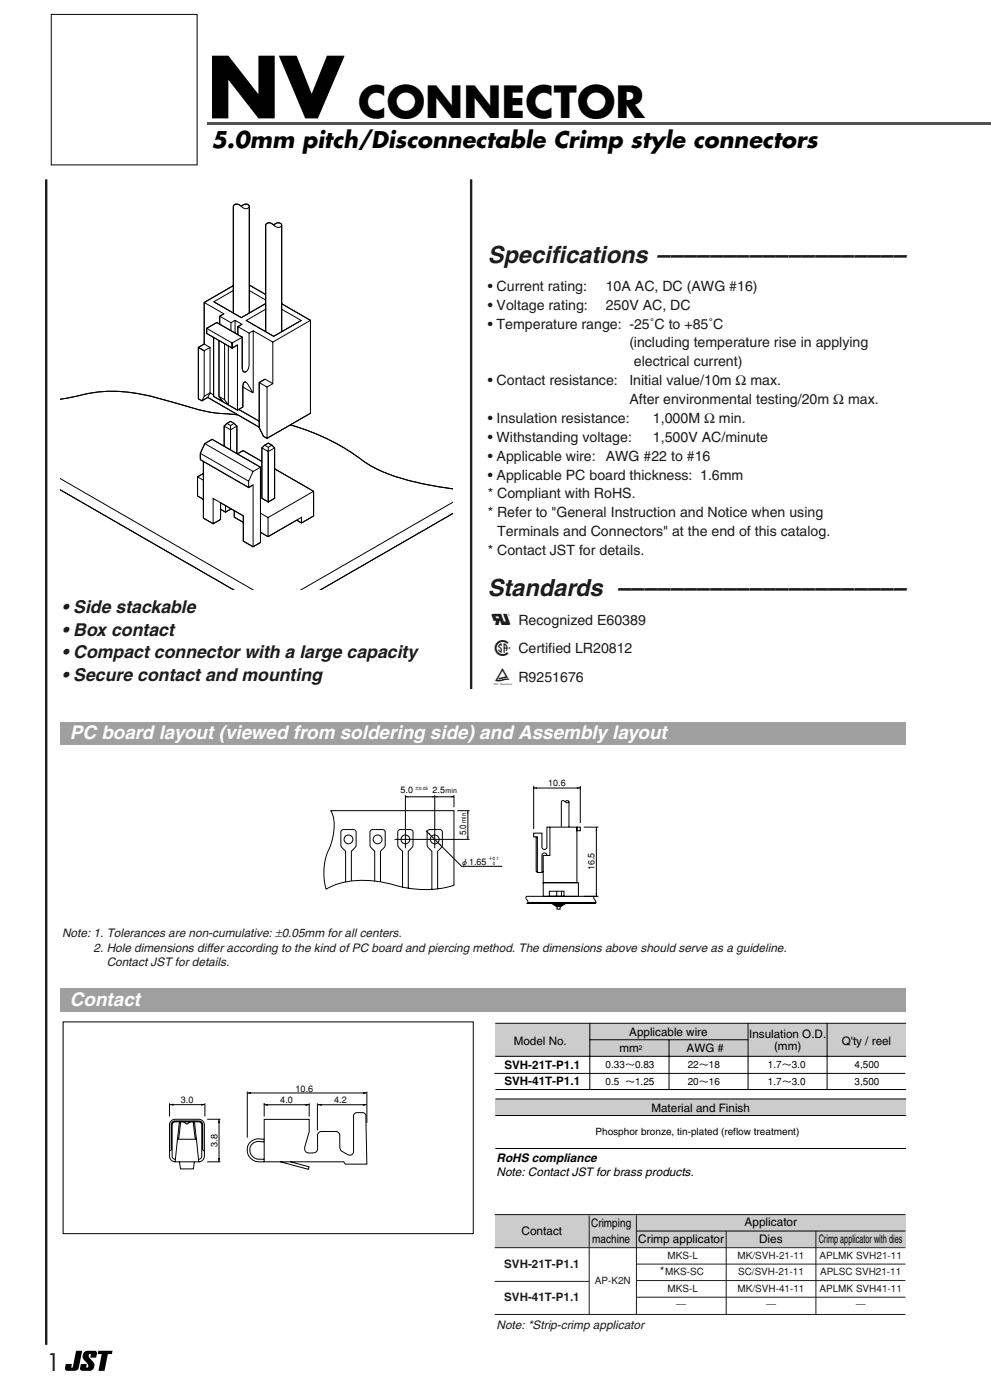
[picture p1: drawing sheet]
<svg xmlns="http://www.w3.org/2000/svg" width="210mm" height="297mm" viewBox="0 0 210 297" stroke-linecap="round" stroke-linejoin="round" font-family="sans-serif">
<defs><g id="words">
<text font-size="17.6" x="43.8" y="25.1">NV</text>
<text font-size="9.2" x="75.9" y="25.1">CONNECTOR</text>
<g font-size="7" fill="#231916">
<text x="103.3" y="139">1</text>
<text x="103.3" y="145.1">2</text>
</g>
<g font-size="5" fill="#231916">
<text x="103.3" y="55.6">Specifications –––––––––––––––––––</text>
<text x="103.3" y="126.4">Standards ––––––––––––––––––––––</text>
<text x="9.8" y="290.5">1</text>
</g>
<text font-size="4.8" x="44.8" y="31.4">5.0mm pitch/Disconnectable Crimp style connectors</text>
<text font-size="4.7" fill="#231916" x="104.1" y="132.4">0</text>
<g font-size="4" fill="#fff">
<text x="14.8" y="156.7">PC board layout (viewed from soldering side) and Assembly layout</text>
<text x="14.8" y="213.2">Contact</text>
</g>
<g font-size="3.8" fill="#231916">
<text x="13.2" y="130">• Side stackable</text>
<text x="13.2" y="134.7">• Box contact</text>
<text x="13.2" y="139.5">• Compact connector with a large capacity</text>
<text x="13.2" y="144.2">• Secure contact and mounting</text>
</g>
<g font-size="3" fill="#231916">
<text x="103.3" y="61.6">• Current rating:</text>
<text x="103.3" y="65.6">• Voltage rating:</text>
<text x="128.3" y="65.6">250V AC, DC</text>
<text x="128.3" y="61.6">10A AC, DC (AWG #16)</text>
<text x="103.3" y="69.6">• Temperature range: -25˚C to +85˚C</text>
<text x="133.3" y="73.6">(including temperature rise in applying</text>
<text x="134.3" y="77.6">electrical current)</text>
<text x="103.3" y="81.6">• Contact resistance:</text>
<text x="133.3" y="81.6">Initial value/10m Ω max.</text>
<text x="103.3" y="89.6">• Insulation resistance:</text>
<text x="133.3" y="85.6">After environmental testing/20m Ω max.</text>
<text x="138.3" y="89.6">1,000M Ω min.</text>
<text x="103.3" y="93.6">• Withstanding voltage:</text>
<text x="138.3" y="93.6">1,500V AC/minute</text>
<text x="103.3" y="97.6">• Applicable wire:</text>
<text x="103.3" y="101.6">• Applicable PC board thickness: 1.6mm</text>
<text x="128.3" y="97.6">AWG #22 to #16</text>
<text x="103.3" y="105.6">* Compliant with RoHS.</text>
<text x="103.3" y="109.6">* Refer to &quot;General Instruction and Notice when using</text>
<text x="105.3" y="113.6">Terminals and Connectors&quot; at the end of this catalog.</text>
<text x="103.3" y="117.6">* Contact JST for details.</text>
<text x="109.8" y="132.4">Recognized E60389</text>
<text x="109.8" y="138.5">Certified LR20812</text>
<text x="109.8" y="144.6">R9251676</text>
</g>
<g font-size="2.5" fill="#231916">
<text x="13.2" y="198.6">Note: 1. Tolerances are non-cumulative: ±0.05mm for all centers.</text>
<text x="19.8" y="201.6">2. Hole dimensions differ according to the kind of PC board and piercing method. The dimensions above should serve as a guideline.</text>
<text x="22.6" y="204.6">Contact JST for details.</text>
<text x="106.8" y="268.8">SVH-21T-P1.1</text>
<text x="106.8" y="275.8">SVH-41T-P1.1</text>
<text x="139.5" y="270.3">*</text>
<text x="105.2" y="281.6">Note: *Strip-crimp applicator</text>
</g>
<g font-size="2.5">
<text x="108.8" y="221.4">Model No.</text>
<text x="133.3" y="219.5">Applicable wire</text>
<text x="158.7" y="220">Insulation O.D.</text>
<text x="178.3" y="221.4">Q'ty / reel</text>
<text x="106.8" y="226.5">SVH-21T-P1.1</text>
<text x="131.2" y="223">mm</text>
<text x="145.4" y="223">AWG #</text>
<text x="164" y="222.5">(mm)</text>
<text x="106.8" y="230">SVH-41T-P1.1</text>
<text x="138" y="235.6">Material and Finish</text>
<text x="105.2" y="246.1">RoHS compliance</text>
<text x="105.2" y="249.1">Note: Contact JST for brass products.</text>
<text x="110.5" y="261.7">Contact</text>
<text x="125.2" y="260">Crimping</text>
<text x="125.5" y="263.4">machine</text>
<text x="135.2" y="263.4">Crimp applicator</text>
<text x="157.7" y="259.8">Applicator</text>
<text x="160.8" y="263.4">Dies</text>
<text x="173.4" y="263.4">Crimp applicator with dies</text>
</g>
<g font-size="2.1">
<text x="128.3" y="226.3">0.33～0.83</text>
<text x="145.7" y="226.3">22～18</text>
<text x="162.6" y="226.3">1.7～3.0</text>
<text x="181" y="226.3">4,500</text>
<text x="128.3" y="229.9">0.5 ～1.25</text>
<text x="145.7" y="229.9">20～16</text>
<text x="162.6" y="229.9">1.7～3.0</text>
<text x="181" y="229.9">3,500</text>
<text x="126.1" y="240.5">Phosphor bronze, tin-plated (reflow treatment)</text>
</g>
<g font-size="2.1" fill="#231916">
<text x="141.4" y="266.8">MKS-L</text>
<text x="156.2" y="266.8">MK/SVH-21-11</text>
<text x="173.6" y="266.8">APLMK SVH21-11</text>
<text x="126" y="272">AP-K2N</text>
<text x="140.9" y="270.3">MKS-SC</text>
<text x="141.4" y="273.8">MKS-L</text>
<text x="156.2" y="273.8">MK/SVH-41-11</text>
<text x="156.3" y="270.3">SC/SVH-21-11</text>
<text x="173.6" y="273.8">APLMK SVH41-11</text>
<text x="173.7" y="270.3">APLSC SVH21-11</text>
<text x="143.3" y="277.3">―</text>
<text x="162.2" y="277.3">―</text>
<text x="181.3" y="277.3">―</text>
</g>
<g font-size="1.9">
<text x="116.1" y="166.6">10.6</text>
<text x="84.9" y="168.1">5.0</text>
<text x="91.6" y="168.1">2.5</text>
<text x="98.7" y="177" transform="rotate(-90 98.7 177)">5.0</text>
<text x="97.5" y="183.2">φ1.65</text>
<text x="125.9" y="184.5" transform="rotate(-90 125.9 184.5)">16.5</text>
<text x="38.3" y="233.8">3.0</text>
<text x="59.4" y="233.8">4.0</text>
<text x="62.6" y="231.3">10.6</text>
<text x="70.8" y="233.8">4.2</text>
<text x="46.1" y="243.1" transform="rotate(-90 46.1 243.1)">3.8</text>
</g>
<g font-size="1.5">
<text x="94.4" y="168.1">min</text>
<text x="98.7" y="174.4" transform="rotate(-90 98.7 174.4)">min</text>
</g>
<text font-size="1.4" x="135.3" y="222.5">2</text>
<g font-size="1">
<text x="87.9" y="167.4">±0.05</text>
<text x="103.4" y="183.4">0</text>
<text x="103.4" y="182.3">＋0.1</text>
</g>
</g></defs>
<path d="M43.8 25.9h166v.5h-166z" fill="#4d4d4d"/>
<path d="M10.9 3.1h30.9v31.8h-30.9z" fill="#fff"/>
<g fill="none" stroke="#000" stroke-width=".21">
<path d="M10.9 3.1h30.9v31.8h-30.9zM51.1 43.7a.97 .97 0 0 0-1.7 0v22.6M51.1 43.7a.97 .97 0 0 0 1.7 0M51.1 43.7a.97 .97 0 0 1 1.7 0M52.8 43.7v22.6M58 47.7a.97 .97 0 0 0-1.7 0v22.6M58 47.7a.97 .97 0 0 0 1.7 0M58 47.7a.97 .97 0 0 1 1.7 0M59.7 47.7v22.6M42 73.6l1.2 .7v9.7l-.4 .9-.8-.4zM42 73.6l1.2-.7 1.3 .7-1.3 .7zM43.2 64.1l4.2 2.4-.9 .5 2.4 1.4 .9-.5 1.5 .8-.9 .5 2.4 1.4 .8-.5 4.2 2.4"/>
<path d="M43.8 69.6l2.1-1.2 5.4 3.1M43.8 69.6l5.4 3.1v1.1l-5.4-3.1zM44.5 73.6v9.7l-.5 .9-1.2 .7M45.2 71.5v12.5l5.1 2.9M46.4 72.2v11.8l.8 1.1M46.5 67v1.7M47.6 72.9v11.8l.8 1.1v-12.5M48.9 68.4v1.7M49.4 60.5l-6.2 3.6v8.8M49.4 61.6l-4.1 2.4 5.8 3.3 5.2-3M49.8 67.9v2.7M50.4 69.2v1.7"/>
<path d="M52.8 60.4l3.5 2M52.8 61.6l3.4 2M53.6 70.1v13.1h-.1l-.7-1.3a1.25 1.25 0 0 0-1-.9l-.3 .5-.1 .6v4.2l-1.1 .6v-13.8l-1.1 .7v-1.1l2.1-1.2v6.3l.1 .7 .2 .3 .3 .1a1.49 1.49 0 0 0 .9-1.6v-6.7M57.8 72.5l8-4.6v19.7l-9.2 5.3v-10.9l1.2-.7zM59.7 64.4l6.1 3.5M59.7 65.5l4.1 2.4-5.8 3.4-5.9-3.4 4.2-2.4M12.8 84.6l2.5-.4a32.7 32.7 0 0 1 19.2 .4 65.7 65.7 0 0 0 12.1 3l3.8 .3M42.4 96.1l10.3 5.9M43.1 97.8v12l2 1.2v-5.4l6.4 3.7v5.4l2.1 1.2M43.4 94l10.2 5.9M44 84.2l10.9 6.3M45.2 83.7l-.7-.4-1.3 .7"/>
<path d="M46.4 84l1.2 .7M47.5 94.6v-4.3l1.3 .8v4.2v-4.2l1.4-.8v5.8M48.1 89.7l.7-.4 .8 .4-.8 .5zM48.1 89.7l-.6 .6M48.8 90.2v.9M49.6 89.7l.6 .6M50.3 96.2l1.2-.7 4 2.3M50.6 86.8l4.3 2.5M51.4 82l2.1 1.2M53.6 99.9l1.6-.9v16l-1.6 .9v-13.1l-.9 .5v-1.3zM54.9 81.1l1.7 .9M55.2 99l-10.3-5.9-1.5 .9-1 2.1v1.3l10.3 5.9"/>
<path d="M55.5 94.9l1.3 .8v10.7l-1.3-.8zM56.1 94.3l.7-.4 .8 .4-.8 .5zM56.1 94.3l-.6 .6M56.8 95.7l1.4-.8v10.7l-1.4 .8zM56.8 94.8v.9M57.6 94.3l.6 .6M57.8 81.3l-1.7-.9-1.2 .7v9.5l.9 1.9 .8 .4M58.2 99.4l8.2 4.7M61.5 90a47.8 47.8 0 0 1 16.4 8.3 45.2 45.2 0 0 0 16.2 5l1.8 .3M12.8 101.4l40.9 23.6M12.8 103.8l36.8 21.2M41.8 101.1l1.3 .7"/>
<path d="M43.1 100.3l-1.3 .8v4l1.3 .7M46.7 106.5v3.6l-1.6 .9M47.8 107.1v1.4l-1.1-.6M49 107.8l-1.2 .7M49.6 108.2v1.4l1.9 1.1M55.2 112.8l1.6 .9M56.8 109.7v4M62.8 110.2l1.1 .6M66.4 104.1v5.3l-2.5 1.4v-1.2l-7.1 4.1M66.4 104.1l-9.6 5.6-1.6-1M95.9 106.5l-32.2 18.5M95.9 108.9l-28.1 16.1"/>
</g>
<g fill="none" stroke="#000" stroke-width=".22">
<path d="M45.2 71.5v12.5l5.1 2.9 1.1-.6v-4.2a.96 .96 0 0 1 .5-1.2l.2 .1M45.3 64l5.8 3.3 5.2-3M46.4 72.2v11.8l.8 1.1M47.4 66.5l-.9 .5v1.7M49.4 60.5l-6.2 3.6v8.8l-1.2 .7v10.9l.8 .4 1.2-.7 10.9 6.3M49.4 66.3v-22.6a.97 .97 0 0 1 1.7 0 .97 .97 0 0 1 1.7 0v22.6M50.3 73.1l-1.1 .7-5.4-3.1v-1.1l2.1-1.2 5.4 3.1 .1 6.8 .3 .5 .5-.1M51.3 68.7l-.9 .5v1.7M52.1 67.9l5.9 3.4 5.8-3.4M52.8 60.4l3.5 2M56.3 70.3v-22.6a.97 .97 0 0 1 1.7 0 .97 .97 0 0 1 1.7 0v22.6M59.7 64.4l6.1 3.5v19.7l-9.2 5.3-.8-.4-.9-1.9v-9.5l1.2-.7"/>
<path d="M12.8 84.6l2.5-.4a32.7 32.7 0 0 1 19.2 .4 65.7 65.7 0 0 0 12.1 3l3.8 .3M43.1 97.8v12l2 1.2 1.6-.9v-3.6l4.8 2.8v5.4l2.1 1.2 1.6-.9v-16l-10.3-5.9-1.5 .9-1 2.1v1.3l10.3 5.9 .9-.5M47.5 94.6v-4.3l.6-.6 .7-.4 .8 .4 .6 .6v5.8M50.3 96.2l1.2-.7 4 2.3M50.6 86.8l4.3 2.5M55.5 94.9l1.3-1 1.4 1v10.7l-1.4 .8-1.3-.8zM58.2 99.4l8.2 4.7v5.3l-2.5 1.4-1.1-.6-6 3.5-1.6-.9M61.5 90a47.8 47.8 0 0 1 16.4 8.3 45.2 45.2 0 0 0 16.2 5l1.8 .3M12.8 103.8l36.8 21.2M43.1 100.3l-1.3 .8v4l1.3 .7M49 107.8l-1.2 .7-1.1-.6M49.6 108.2v1.4l1.9 1.1"/>
<path d="M95.9 108.9l-28.1 16.1"/>
</g>
<path d="M99.8 38v108" fill="none" stroke="#231916" stroke-width=".5"/>
<path d="M61.8 159.5h71.1v37.9h-71.1z" fill="#fff"/>
<g fill="none" stroke="#000" stroke-width=".21">
<path d="M70 171.8h26.2v15.8a22.8 22.8 0 0 1-13.9-.4 18.3 18.3 0 0 0-13.2 1.2 13 13 0 0 1 1-9.6 9.2 9.2 0 0 0-.1-7zM83.6 177.9h15.9M85.9 168.5v11.2M85.9 168.9h10.3M90.2 176.1l7.6 7.5h8.6M92.1 168.5v11.2M96.2 168.5v2.6M96.9 171.8h2.6M99.1 171.8v6M113 166.6v9.1M113 167h9.9M113.6 177.3v7.3l.2 .3h1l.3-.3"/>
<path d="M116.5 175.3h5.7v11.8h-7.1v-5.8h1.4zM116.5 175.3h-.7v4.2a.53 .53 0 0 1-.5 .5 .53 .53 0 0 1-.5-.5v-2.9h-1.8v.7h.8v7.6M119.7 169.9l-.5-.2-.3 .2v5.2M119.7 169.9l.5 .2 .3-.2M119.7 169.9l.5-.2 .3 .2M120.5 169.9v5.4M122.2 175.3h.7v.7h-.7zM122.9 166.6v7.8M123.7 175.3h3.1M126.3 175.3v14.6M74.4 186.7v-6.3a2.05 2.05 0 0 0 1-1.3v-2.7l-.2-.5-.3-.1h-2.1l-.5 .3-.1 3a2.05 2.05 0 0 0 1 1.3v6.6M79.4 186.7v-6.3a2.04 2.04 0 0 1-1-1.3v-2.7l.2-.5 .3-.1h2.1l.5 .3 .1 3a2.05 2.05 0 0 1-1 1.3v6.5"/>
<path d="M85.3 188v-7.6a2.05 2.05 0 0 1-1-1.3v-2.7l.2-.5 .3-.1h2.1l.5 .3 .1 3a2.05 2.05 0 0 1-1 1.3v7.9M92.7 188.4v-8a2.05 2.05 0 0 0 1-1.3v-2.7l-.3-.5-.3-.1h-2.1l-.5 .3v3a2.05 2.05 0 0 0 1 1.3v8.1M111.5 189.9h14.4a.98 .98 0 0 0 .3 1.2l-.1 .4h-14.4a.98 .98 0 0 0-.3-1.2zM115.1 187.1h7.4v2.8h-7.4zM115.8 181.3a.53 .53 0 0 0-.5-.5 .53 .53 0 0 0-.5 .5v3.6M116.4 188.9h3.1v1h-3.1zM117.9 188.9v1M118 192.1h.6v.6h-.6zM118.9 188.9v1M123.7 189.9h3.1"/>
<circle cx="73.8" cy="177.9" r=".93"/>
<circle cx="80" cy="177.9" r=".93"/>
<circle cx="85.9" cy="177.9" r=".93"/>
<circle cx="92.1" cy="177.9" r=".93"/>
</g>
<path d="M85.9 168.9l.6-.2v.3zM90.7 176.7l.2-.2 .3 .5zM91.5 168.7l.6 .2-.6 .1zM92.1 168.9l.6-.2v.3zM92.9 178.8l.6 .3-.2 .2zM95.5 168.7l.7 .2-.7 .1zM99 177.2h.2l-.1 .6zM99.1 171.8l.1 .6h-.2zM113 167l.8-.2v.4zM122.2 166.8l.7 .2-.7 .2zM126.3 175.3l.2 .7h-.3zM126.2 189.2h.3l-.2 .7z" fill="#000"/>
<path d="M111.8 191.3h14.4l-.1 .2h-14.4zM116.8 191.5h3l-1 .6h-.9z" fill="#000" stroke="#000" stroke-width=".21"/>
<path d="M12.8 209.5h179v5h-179z" fill="#9f9fa0"/>
<g fill="none" stroke="#000" stroke-width=".21">
<path d="M13.4 216.6h86.8v44.8h-86.8zM35.9 233.8v2.8M35.9 234.1h7.5M38 238.1l.3-.3-.4 3.3-.3 .3zM38.9 237.7l.7 .5 .7-.5M40.9 237.8l.3 .3 .4 3.3-.3-.3zM43.4 233.8v2.8M43.9 237.2h2.8M46.4 237.2v9M52.4 231.3v9.8M52.4 231.6h25.3M56 237.2h9.5v2.6l-.9 3.1a1.01 1.01 0 0 0 .1 1 1.01 1.01 0 0 0 .9 .5l.8-.1a.84 .84 0 0 0 .9-.8v-2.9a.84 .84 0 0 1 .8-.8h3a.84 .84 0 0 1 .9 .8l.1 2.9 .2 .4 1.6 .9a.76 .76 0 0 0 1-.7v-7.6a.68 .68 0 0 1 .7-.7h1.2a.68 .68 0 0 1 .7 .7l.2 10.2h-4.6l-.3-.5h-16.8z"/>
<path d="M56 233.8v2.8M56 234.1h9.5M65.5 233.8v2.8M67.2 233.8v5.7M67.3 234.1h10.4M77.7 231.3v6.7M35.9 244v-5.6a1.19 1.19 0 0 1 1.2-1.2h5a1.19 1.19 0 0 1 1.2 1.2v5.6M37.1 245.7a.64 .64 0 0 1-.6-.7v-6.6a.64 .64 0 0 1 .6-.7h5a.64 .64 0 0 1 .6 .7v6.6a.64 .64 0 0 1-.6 .7M37.1 246.2a1.19 1.19 0 0 1-1.2-1.2v-1l.4-.3v-5.3a.84 .84 0 0 1 .8-.9h5a.84 .84 0 0 1 .8 .9v5.3l.4 .3a1.87 1.87 0 0 1-.5 2l-.7 .2M37.6 241.4h4l.5 4.8h-5zM38 246.2l.2 1.5h2.8l.2-1.5M43.9 246.2h2.8"/>
<path d="M56 242a2.12 2.12 0 0 0-3.1 1.5 1.94 1.94 0 0 0 1.9 2.2h1.2M56 241.4a2.6 2.6 0 0 0-3.6 2.1 2.5 2.5 0 0 0 2.4 2.7h1.2M61.5 246.2l4 1.1-.2 .5-5.9-1.6"/>
</g>
<path d="M35.9 234.1l.8-.2v.4zM42.6 233.9l.8 .2-.8 .2zM46.4 237.2l.2 .8h-.4zM52.4 231.6l.8-.2v.4zM56 234.1l.7-.2v.4zM64.7 233.9l.8 .2-.8 .2zM67.3 234.1l.8-.2v.4zM76.9 233.9l.8 .2-.8 .2zM76.9 231.4l.8 .2-.8 .2zM46.2 245.4h.4l-.2 .8z" fill="#000"/>
<path d="M104.3 216h88v31.3h-88z" fill="#fff"/>
<path d="M104.9 216.8h87v7h-87z" fill="#ccc"/>
<path d="M104.9 216.8h87M124.9 216.8v14.1M158.4 216.8v14.1M175.2 216.8v14.1M104.9 230.9h87M104.9 223.8h87M124.9 220.3h33.5M141.7 220.4v10.5" fill="none" stroke="#000" stroke-width=".21"/>
<path d="M104.9 232.9h87v3.5h-87z" fill="#ccc"/>
<path d="M104.7 227.5h87M104.9 232.9h87M104.9 236.4h87M104.9 243.4h87" fill="none" stroke="#000" stroke-width=".21"/>
<path d="M104.8 257.4h87v7h-87z" fill="#ccc"/>
<path d="M134.8 260.9h57" fill="none" stroke="#000" stroke-width=".21"/>
<g fill="#fff">
<path d="M153.8 264.4h19v3.5h-19z"/>
<path d="M172.8 264.4h19v3.5h-19z"/>
<path d="M172.8 267.9h19v3.5h-19z"/>
<path d="M134.8 271.4h19v3.5h-19z"/>
<path d="M134.8 274.9h19v3.5h-19z"/>
<path d="M172.8 271.4h19v3.5h-19z"/>
<path d="M172.8 274.9h19v3.5h-19z"/>
</g>
<path d="M104.8 257.4h87M124.8 257.6v21M134.8 257.6v21M104.8 264.4h87M104.8 271.6h20M104.8 278.6h87M134.8 267.9h57M134.8 271.4h57M134.8 274.9h57M153.8 260.9v17.7M172.8 260.9v17.7" fill="none" stroke="#231916" stroke-width=".21"/>
<path d="M9.8 38v247" fill="none" stroke="#231916" stroke-width=".5"/>
<path d="M12.8 153h179v4.7h-179z" fill="#9f9fa0"/>
<path d="M209.8 25.9l.1 .5z" fill="#4d4d4d"/>
<path d="M16.1 286.3h1.3l-.7 3.6a.9 .9 0 0 1-1 .6h-1.5a.49 .49 0 0 1-.4-.6l.1-.8h1.3l-.1 .7h.2zM17.9 286.5l.6-.2h1.5a.49 .49 0 0 1 .5 .6l-.1 .8h-1.3l.1-.7a.48 .48 0 0 0-.5 .4 .48 .48 0 0 0 .4 .5 1.54 1.54 0 0 1 .5 2.4l-.6 .2h-1.6a.49 .49 0 0 1-.4-.6l.1-.8h1.3l-.1 .7a.48 .48 0 0 0 .5-.4 .48 .48 0 0 0-.4-.5 1.54 1.54 0 0 1-.5-2.4zM20.8 286.3h3l-.1 .7h-.9l-.7 3.5h-1.3l.8-3.5h-.9z" fill="#000"/>
<use href="#words"/>
</svg>
